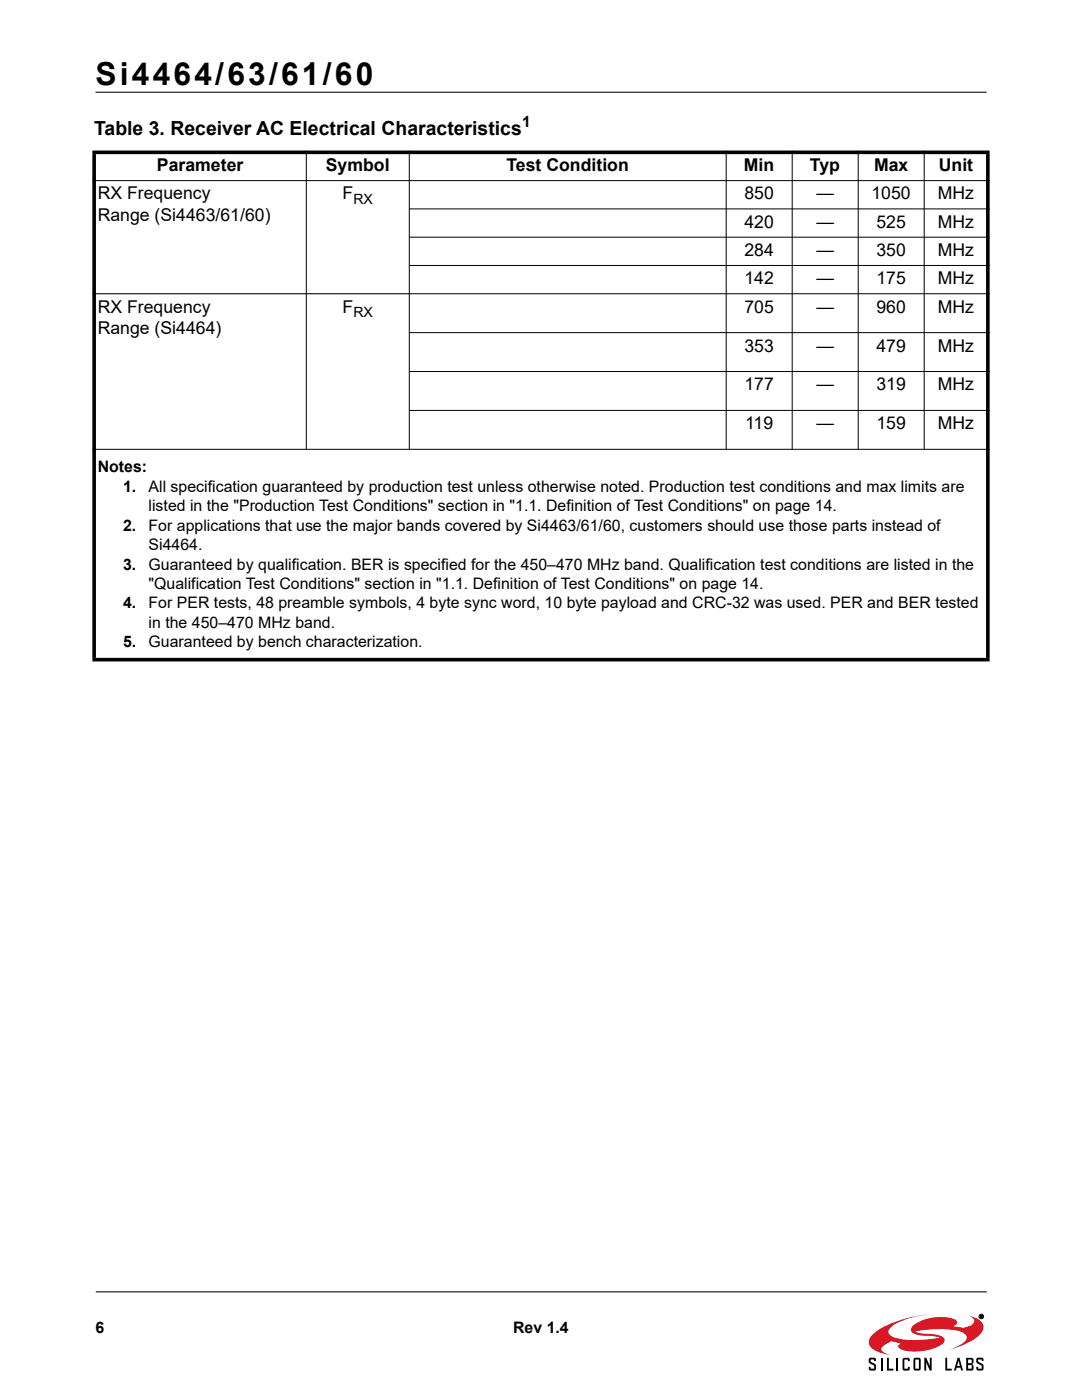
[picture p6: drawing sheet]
<svg xmlns="http://www.w3.org/2000/svg" width="216mm" height="279mm" viewBox="0 0 216 279" stroke-linecap="round" stroke-linejoin="round" font-family="sans-serif">
<defs><g id="words">
<text font-size="6.3" x="19" y="16.9">Si4464/63/61/60</text>
<text font-size="3.9" x="18.8" y="27">Table 3. Receiver AC Electrical Characteristics</text>
<g font-size="3.5">
<text x="31.3" y="34.2">Parameter</text>
<text x="65" y="34.2">Symbol</text>
<text x="101.1" y="34.2">Test Condition</text>
<text x="148.4" y="34.2">Min</text>
<text x="161.6" y="34.2">Typ</text>
<text x="174.4" y="34.2">Max</text>
<text x="187.3" y="34.2">Unit</text>
<text x="19.5" y="39.8">RX Frequency</text>
<text x="68.4" y="39.8">F</text>
<text x="148.5" y="39.8">850</text>
<text x="162.9" y="39.8">—</text>
<text x="173.9" y="39.8">1050</text>
<text x="187.1" y="39.8">MHz</text>
<text x="19.5" y="44">Range (Si4463/61/60)</text>
<text x="148.5" y="45.5">420</text>
<text x="162.9" y="45.5">—</text>
<text x="174.9" y="45.5">525</text>
<text x="187.1" y="45.5">MHz</text>
<text x="148.5" y="51.1">284</text>
<text x="162.9" y="51.1">—</text>
<text x="174.9" y="51.1">350</text>
<text x="187.1" y="51.1">MHz</text>
<text x="148.5" y="56.7">142</text>
<text x="162.9" y="56.7">—</text>
<text x="174.9" y="56.7">175</text>
<text x="187.1" y="56.7">MHz</text>
<text x="19.5" y="62.4">RX Frequency</text>
<text x="68.4" y="62.4">F</text>
<text x="148.5" y="62.4">705</text>
<text x="162.9" y="62.4">—</text>
<text x="174.9" y="62.4">960</text>
<text x="187.1" y="62.4">MHz</text>
<text x="19.5" y="66.6">Range (Si4464)</text>
<text x="148.5" y="70.1">353</text>
<text x="162.9" y="70.1">—</text>
<text x="174.9" y="70.1">479</text>
<text x="187.1" y="70.1">MHz</text>
<text x="148.5" y="77.9">177</text>
<text x="162.9" y="77.9">—</text>
<text x="174.9" y="77.9">319</text>
<text x="187.1" y="77.9">MHz</text>
<text x="148.7" y="85.7">119</text>
<text x="162.9" y="85.7">—</text>
<text x="174.9" y="85.7">159</text>
<text x="187.1" y="85.7">MHz</text>
</g>
<g font-size="3.2">
<text x="19.5" y="94.3">Notes:</text>
<text x="24.6" y="98.1">1.</text>
<text x="29.6" y="98.1">All specification guaranteed by production test unless otherwise noted. Production test conditions and max limits are</text>
<text x="24.6" y="105.9">2.</text>
<text x="29.6" y="105.9">For applications that use the major bands covered by Si4463/61/60, customers should use those parts instead of</text>
<text x="29.7" y="102">listed in the &quot;Production Test Conditions&quot; section in &quot;1.1. Definition of Test Conditions&quot; on page 14.</text>
<text x="24.6" y="113.7">3.</text>
<text x="29.6" y="113.7">Guaranteed by qualification. BER is specified for the 450–470 MHz band. Qualification test conditions are listed in the</text>
<text x="29.7" y="109.8">Si4464.</text>
<text x="29.7" y="117.5">&quot;Qualification Test Conditions&quot; section in &quot;1.1. Definition of Test Conditions&quot; on page 14.</text>
<text x="24.6" y="121.4">4.</text>
<text x="29.6" y="121.4">For PER tests, 48 preamble symbols, 4 byte sync word, 10 byte payload and CRC-32 was used. PER and BER tested</text>
<text x="29.7" y="125.3">in the 450–470 MHz band.</text>
<text x="24.6" y="129.2">5.</text>
<text x="29.6" y="129.2">Guaranteed by bench characterization.</text>
<text x="19" y="266">6</text>
<text x="102.4" y="266">Rev 1.4</text>
</g>
<text font-size="3.1" x="104.2" y="25.4">1</text>
<g font-size="2.8">
<text x="70.5" y="40.7">RX</text>
<text x="70.5" y="63.3">RX</text>
</g>
</g></defs>
<path d="M19 18.4h177.8M19.1 257.8h177.8" fill="none" stroke="#000" stroke-width=".21"/>
<path d="M172.3 258.5h24.9v18.8h-24.9z" fill="#fff"/>
<path d="M174.3 266.1a21.4 21.4 0 0 1 9.7-3.6l1.5-.3a16.9 16.9 0 0 0-7.6 2.6 1.05 1.05 0 0 0-.6 1 1.05 1.05 0 0 0 .7 .9 17 17 0 0 0 8.9 .4l.6-.1a11.4 11.4 0 0 0-3.8-.5h-.4a1.42 1.42 0 0 1-1.6-1.2 2.83 2.83 0 0 1 1.9-1.6 9.2 9.2 0 0 1 7-.3 .66 .66 0 0 1 .4 .7 .66 .66 0 0 1-.7 .5l-.1 .1a4.3 4.3 0 0 0 3.3-.1 .97 .97 0 0 0 .9-.9 .97 .97 0 0 0-.8-1l-.3-.1 .5 .1a2.73 2.73 0 0 1 2.4 2.3 5.5 5.5 0 0 1-3.3 3.1l-3.8 1.4a6.3 6.3 0 0 0 3.8-2.3 1.39 1.39 0 0 0-1.4-1.5 21.1 21.1 0 0 0-8.9 0l1.1 .4a10.3 10.3 0 0 1 4.4 .7 .81 .81 0 0 1-.1 1.5 10.1 10.1 0 0 1-8.3 .9l-.5-.5 .5-.6-1.9-.4-.6 .3a1.81 1.81 0 0 0-1.3 1.4l.6 .6 1.2 .4-1.6-.3a3.4 3.4 0 0 1-2.7-2 2.19 2.19 0 0 1 .9-2z" fill="#d91826"/>
<g fill="none" stroke="#000" stroke-width=".2">
<path d="M18.4 36h179.1M61.1 30v59.7M81.7 30v59.7M144.9 30v59.7M158.1 30v59.7M171.2 30v59.7M184.4 30v59.7M81.6 41.7h115.9M81.6 47.3h115.9M81.6 53h115.9M81.6 58.6h115.9M81.6 66.4h115.9"/>
<path d="M81.6 74.1h115.9M18.4 89.7h179.1M81.6 81.9h115.9M195.6 262.5h.4l-.1 .2 .2 .3-.4-.2-.1 .2zM195.7 262.5l.3 .1-.3 .1z"/>
<circle cx="195.8" cy="262.7" r=".45"/>
</g>
<g fill="#000">
<path d="M173.4 271.1l.3-.1h.7h.2l.2 .3v.3h-.4v-.3h-.7v.4l1.1 .7-.1 .9-.3 .2h-.9l-.1-.7h.3v.3h.7v-.5l-.1-.1a1.14 1.14 0 0 1-1-.7zM177 271h.4v2.1h.9v.4h-1.3zM180.3 271h.9l.3 .2v.4h-.3v-.3h-.7v1.8h.7v-.3h.3v.4l-.2 .3h-.8l-.4-.1v-2.1zM184.4 271h.4l.7 1.6v-1.6h.4v2.5h-.4l-.7-1.6v1.6h-.4zM188.6 271h.4v2.1h.9v.4h-1.3zM194.9 271.1l.3-.1h.7h.2l.1 .3v.3h-.3v-.3h-.7v.4l1 .7v.9l-.3 .2h-.9l-.2-.7h.4v.3h.7v-.5l-.2-.1a1.14 1.14 0 0 1-.9-.7z"/>
<path d="M182.5 271l-.2 .3v2l.3 .2h.9l.2-.3v-2l-.3-.2zM182.6 271.3h.8v1.8h-.8z"/>
<path d="M191.1 271l-.8 2.5h.4l.2-.5h.7l.2 .5h.4l-.8-2.5zM191.3 271.6l.2 1h-.5z"/>
<path d="M192.8 271v2.5h1.3l.2-.3v-.7l-.3-.3 .3-.2-.1-.8-.3-.2zM193.2 271.3h.7v.8h-.7zM193.2 272.4h.7v.7h-.7z"/>
<path d="M195.6 262.5h.4l-.1 .2 .2 .3-.4-.2-.1 .2zM195.7 262.5v.2l.3-.1z"/>
</g>
<path d="M175.9 271v2.5M179 271v2.5" fill="none" stroke="#000" stroke-width=".36"/>
<path d="M18.4 30.4h179.1M18.8 30.8v100.5M197.1 30.8v100.5M18.4 131.6h179.1" fill="none" stroke="#000" stroke-width=".72" stroke-linecap="butt"/>
<path d="M18.4 58.6h63.3" fill="none" stroke="#000" stroke-width=".21"/>
<use href="#words"/>
</svg>
